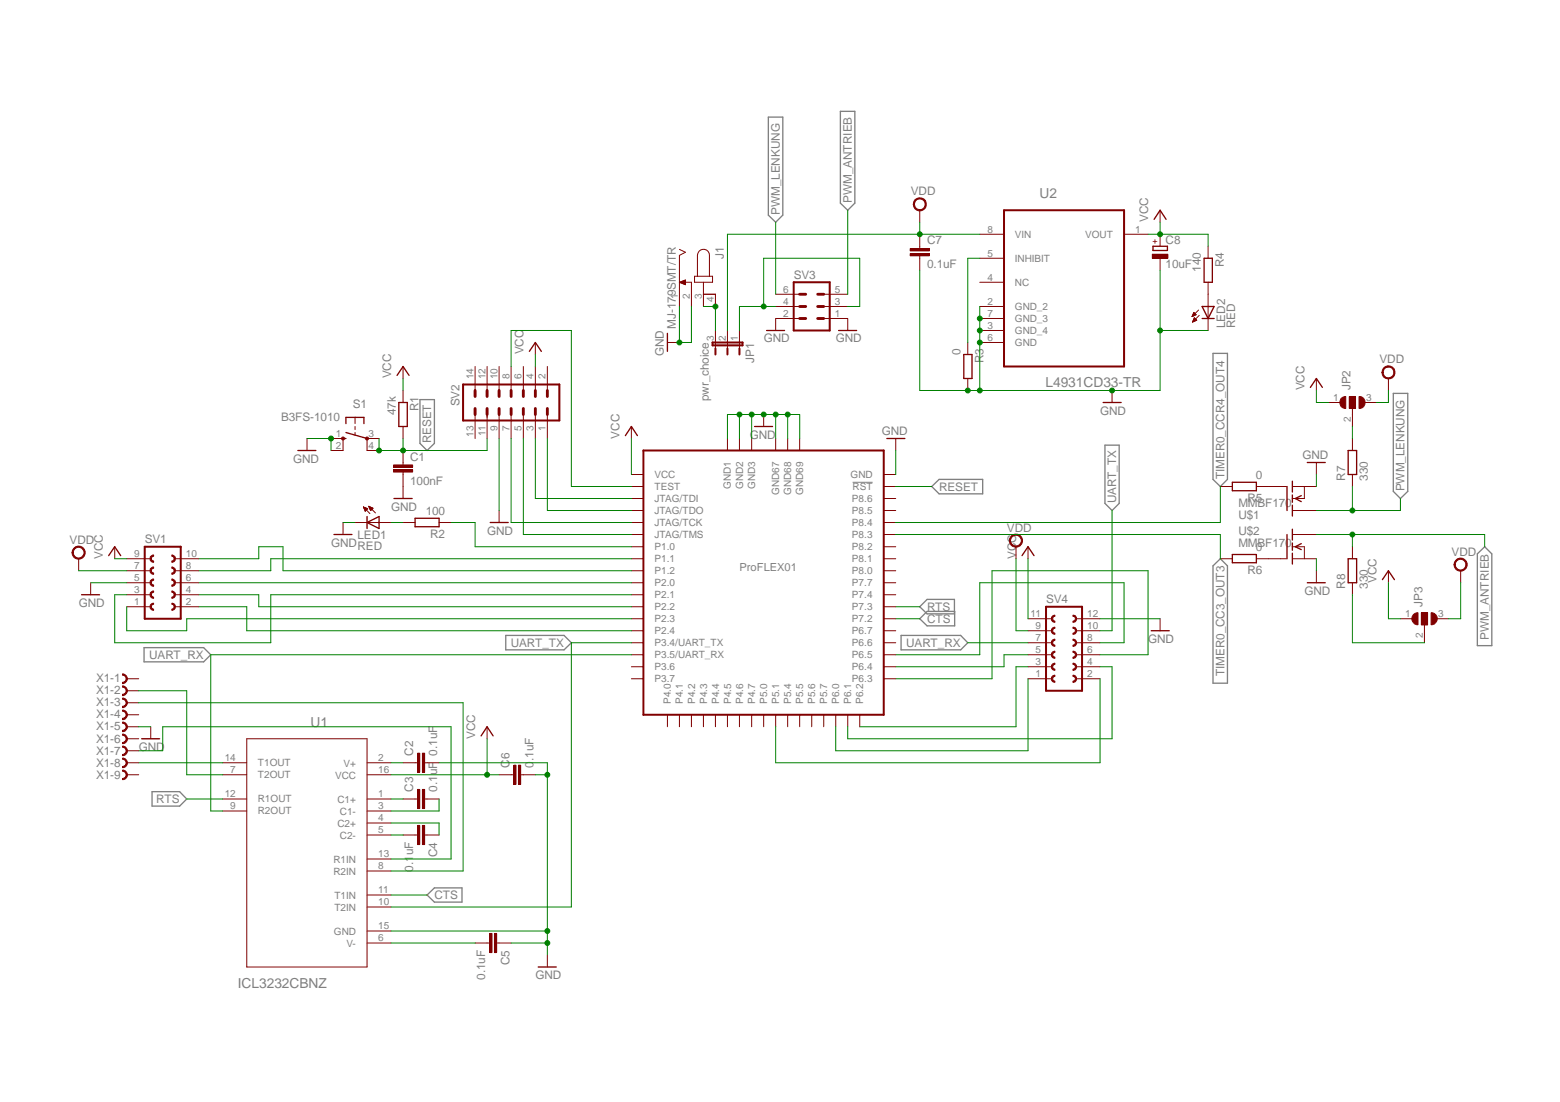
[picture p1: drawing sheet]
<svg xmlns="http://www.w3.org/2000/svg" width="297mm" height="210mm" viewBox="0 0 297 210" stroke-linecap="round" stroke-linejoin="round" font-family="sans-serif">
<defs><g id="words">
<g font-size="2.6" fill="#808080">
<text x="197.9" y="37.8">U2</text>
<text x="199.1" y="73.7">L4931CD33-TR</text>
<text x="59.1" y="138.4">U1</text>
<text x="45.3" y="188.2">ICL3232CBNZ</text>
</g>
<g font-size="2.2" fill="#808080">
<text x="148.5" y="41" transform="rotate(-90 148.5 41)">PWM_LENKUNG</text>
<text x="162.2" y="38.7" transform="rotate(-90 162.2 38.7)">PWM_ANTRIEB</text>
<text x="173.4" y="37.2">VDD</text>
<text x="176.5" y="46.6">C7</text>
<text x="218.6" y="42.3" transform="rotate(-90 218.6 42.3)">VCC</text>
<text x="222" y="46.5">C8</text>
<text x="137.8" y="49.3" transform="rotate(-90 137.8 49.3)">J1</text>
<text x="151.1" y="53.1">SV3</text>
<text x="176.5" y="51.1">0.1uF</text>
<text x="222" y="51.1">10uF</text>
<text x="228.7" y="51.7" transform="rotate(-90 228.7 51.7)">140</text>
<text x="233" y="50.9" transform="rotate(-90 233 50.9)">R4</text>
<text x="128.7" y="62.7" transform="rotate(-90 128.7 62.7)">MJ-179SMT/TR</text>
<text x="145.4" y="65.2">GND</text>
<text x="159.1" y="65.2">GND</text>
<text x="233.3" y="62.5" transform="rotate(-90 233.3 62.5)">LED2</text>
<text x="235.2" y="62.5" transform="rotate(-90 235.2 62.5)">RED</text>
<text x="99.6" y="67.5" transform="rotate(-90 99.6 67.5)">VCC</text>
<text x="126.4" y="67.9" transform="rotate(-90 126.4 67.9)">GND</text>
<text x="143.6" y="69.1" transform="rotate(-90 143.6 69.1)">JP1</text>
<text x="182.9" y="67.6" transform="rotate(-90 182.9 67.6)">0</text>
<text x="187.2" y="69.2" transform="rotate(-90 187.2 69.2)">R3</text>
<text x="262.7" y="69.2">VDD</text>
<text x="67.2" y="77.8">S1</text>
<text x="74.5" y="72.1" transform="rotate(-90 74.5 72.1)">VCC</text>
<text x="87.5" y="77.4" transform="rotate(-90 87.5 77.4)">SV2</text>
<text x="135" y="76.4" transform="rotate(-90 135 76.4)">pwr_choice</text>
<text x="248.4" y="74.4" transform="rotate(-90 248.4 74.4)">VCC</text>
<text x="257.2" y="74.4" transform="rotate(-90 257.2 74.4)">JP2</text>
<text x="53.5" y="80.1">B3FS-1010</text>
<text x="75.4" y="79.1" transform="rotate(-90 75.4 79.1)">47k</text>
<text x="79.7" y="78.4" transform="rotate(-90 79.7 78.4)">R1</text>
<text x="117.9" y="83.5" transform="rotate(-90 117.9 83.5)">VCC</text>
<text x="142.7" y="83.5">GND</text>
<text x="167.9" y="82.8">GND</text>
<text x="209.5" y="79">GND</text>
<text x="55.8" y="88.1">GND</text>
<text x="78.1" y="87.8">C1</text>
<text x="82.1" y="84.5" transform="rotate(-90 82.1 84.5)">RESET</text>
<text x="248" y="87.4">GND</text>
<text x="78.1" y="92.3">100nF</text>
<text x="178.8" y="93.5">RESET</text>
<text x="212.6" y="95.9" transform="rotate(-90 212.6 95.9)">UART_TX</text>
<text x="233.1" y="91.3" transform="rotate(-90 233.1 91.3)">TIMER0_CCR4_OUT4</text>
<text x="237.5" y="95.6">R5</text>
<text x="239.1" y="91.3">0</text>
<text x="256.2" y="91.5" transform="rotate(-90 256.2 91.5)">R7</text>
<text x="260.5" y="91.5" transform="rotate(-90 260.5 91.5)">330</text>
<text x="267.5" y="93.6" transform="rotate(-90 267.5 93.6)">PWM_LENKUNG</text>
<text x="74.5" y="97.2">GND</text>
<text x="81.1" y="98.2">100</text>
<text x="92.7" y="101.8">GND</text>
<text x="191.7" y="101.3">VDD</text>
<text x="235.8" y="96.6">MMBF170</text>
<text x="235.8" y="98.8">U$1</text>
<text x="235.8" y="101.8">U$2</text>
<text x="13.2" y="103.5">VDD</text>
<text x="19.6" y="106.4" transform="rotate(-90 19.6 106.4)">VCC</text>
<text x="27.6" y="103.4">SV1</text>
<text x="63" y="104.1">GNDRED</text>
<text x="68.1" y="102.7">LED1</text>
<text x="81.9" y="102.5">R2</text>
<text x="193.5" y="106.4" transform="rotate(-90 193.5 106.4)">VCC</text>
<text x="235.8" y="104.1">MMBF170</text>
<text x="239.1" y="105">0</text>
<text x="276.4" y="105.8">VDD</text>
<text x="237.5" y="109.3">R6</text>
<text x="248.4" y="113.3">GND</text>
<text x="256.2" y="112.1" transform="rotate(-90 256.2 112.1)">R8</text>
<text x="260.5" y="112.1" transform="rotate(-90 260.5 112.1)">330</text>
<text x="262.1" y="111" transform="rotate(-90 262.1 111)">VCC</text>
<text x="15" y="115.6">GND</text>
<text x="176.5" y="118.7">CTS</text>
<text x="176.5" y="116.4">RTS</text>
<text x="199.2" y="114.9">SV4</text>
<text x="270.9" y="115.6" transform="rotate(-90 270.9 115.6)">JP3</text>
<text x="28.4" y="125.5">UART_RX</text>
<text x="97.2" y="123.2">UART_TX</text>
<text x="172.5" y="123.2">UART_RX</text>
<text x="218.6" y="122.4">GND</text>
<text x="283.5" y="121.9" transform="rotate(-90 283.5 121.9)">PWM_ANTRIEB</text>
<text x="18.3" y="130">X1-1</text>
<text x="233.2" y="128.8" transform="rotate(-90 233.2 128.8)">TIMER0_CC3_OUT3</text>
<text x="18.3" y="132.2">X1-2</text>
<text x="18.3" y="134.5">X1-3</text>
<text x="18.3" y="136.8">X1-4</text>
<text x="18.3" y="139.1">X1-5</text>
<text x="18.3" y="141.4">X1-6</text>
<text x="18.3" y="143.7">X1-7</text>
<text x="26.4" y="143">GND</text>
<text x="78.7" y="143.9" transform="rotate(-90 78.7 143.9)">C2</text>
<text x="83.3" y="143.9" transform="rotate(-90 83.3 143.9)">0.1uF</text>
<text x="90.5" y="140.7" transform="rotate(-90 90.5 140.7)">VCC</text>
<text x="18.3" y="146">X1-8</text>
<text x="18.3" y="148.3">X1-9</text>
<text x="97" y="146.2" transform="rotate(-90 97 146.2)">C6</text>
<text x="101.6" y="146.2" transform="rotate(-90 101.6 146.2)">0.1uF</text>
<text x="29.8" y="153">RTS</text>
<text x="78.7" y="150.8" transform="rotate(-90 78.7 150.8)">C3</text>
<text x="83.3" y="150.8" transform="rotate(-90 83.3 150.8)">0.1uF</text>
<text x="78.7" y="166" transform="rotate(-90 78.7 166)">0.1uF</text>
<text x="83.3" y="163.2" transform="rotate(-90 83.3 163.2)">C4</text>
<text x="82.7" y="171.3">CTS</text>
<text x="97" y="183.9" transform="rotate(-90 97 183.9)">C5</text>
<text x="92.4" y="186.6" transform="rotate(-90 92.4 186.6)">0.1uF</text>
<text x="101.9" y="186.5">GND</text>
</g>
<text font-size="2.1" fill="#808080" x="140.8" y="108.7">ProFLEX01</text>
<g font-size="1.9" fill="#808080">
<text x="188" y="44.3">8</text>
<text x="193.2" y="45.3">VIN</text>
<text x="206.6" y="45.3">VOUT</text>
<text x="216.2" y="44.3">1</text>
<text x="188" y="48.9">5</text>
<text x="188" y="53.5">4</text>
<text x="193.2" y="49.9">INHIBIT</text>
<text x="129.1" y="56.9" transform="rotate(-90 129.1 56.9)">1</text>
<text x="131.4" y="56.9" transform="rotate(-90 131.4 56.9)">2</text>
<text x="133.6" y="56.9" transform="rotate(-90 133.6 56.9)">3</text>
<text x="135.9" y="57.4" transform="rotate(-90 135.9 57.4)">4</text>
<text x="149.1" y="58">4</text>
<text x="149.1" y="55.8">6</text>
<text x="159" y="58">3</text>
<text x="159" y="55.8">5</text>
<text x="188" y="58">2</text>
<text x="193.2" y="54.5">NC</text>
<text x="193.2" y="59.1">GND_2</text>
<text x="135.9" y="64.9" transform="rotate(-90 135.9 64.9)">3</text>
<text x="138.2" y="64.9" transform="rotate(-90 138.2 64.9)">2</text>
<text x="140.5" y="64.9" transform="rotate(-90 140.5 64.9)">1</text>
<text x="149.1" y="60.3">2</text>
<text x="159" y="60.3">1</text>
<text x="188" y="60.3">7</text>
<text x="188" y="62.6">3</text>
<text x="188" y="64.9">6</text>
<text x="193.2" y="61.3">GND_3</text>
<text x="193.2" y="63.6">GND_4</text>
<text x="193.2" y="65.9">GND</text>
<text x="90.2" y="72.3" transform="rotate(-90 90.2 72.3)">14</text>
<text x="92.5" y="72.3" transform="rotate(-90 92.5 72.3)">12</text>
<text x="94.7" y="72.3" transform="rotate(-90 94.7 72.3)">10</text>
<text x="97" y="72.3" transform="rotate(-90 97 72.3)">8</text>
<text x="99.3" y="72.3" transform="rotate(-90 99.3 72.3)">6</text>
<text x="101.6" y="72.3" transform="rotate(-90 101.6 72.3)">4</text>
<text x="103.9" y="72.3" transform="rotate(-90 103.9 72.3)">2</text>
<text x="253.9" y="76.3">1</text>
<text x="260.1" y="76.3">3</text>
<text x="63.9" y="83.2">1</text>
<text x="70.2" y="83.2">3</text>
<text x="90.2" y="83.2" transform="rotate(-90 90.2 83.2)">13</text>
<text x="92.5" y="83.1" transform="rotate(-90 92.5 83.1)">11</text>
<text x="94.7" y="82.1" transform="rotate(-90 94.7 82.1)">9</text>
<text x="97" y="82.1" transform="rotate(-90 97 82.1)">7</text>
<text x="99.3" y="82.1" transform="rotate(-90 99.3 82.1)">5</text>
<text x="101.6" y="82.1" transform="rotate(-90 101.6 82.1)">3</text>
<text x="103.9" y="82.1" transform="rotate(-90 103.9 82.1)">1</text>
<text x="257.2" y="80.3" transform="rotate(-90 257.2 80.3)">2</text>
<text x="63.9" y="85.5">2</text>
<text x="70.2" y="85.5">4</text>
<text x="124.6" y="91.1">VCC</text>
<text x="124.6" y="95.7">JTAG/TDI</text>
<text x="124.6" y="93.4">TEST</text>
<text x="139.2" y="93.2" transform="rotate(-90 139.2 93.2)">GND1</text>
<text x="141.5" y="93.2" transform="rotate(-90 141.5 93.2)">GND2</text>
<text x="143.8" y="93.2" transform="rotate(-90 143.8 93.2)">GND3</text>
<text x="148.3" y="94.2" transform="rotate(-90 148.3 94.2)">GND67</text>
<text x="150.6" y="94.2" transform="rotate(-90 150.6 94.2)">GND68</text>
<text x="152.9" y="94.2" transform="rotate(-90 152.9 94.2)">GND69</text>
<text x="162" y="91.1">GND</text>
<text x="162.2" y="95.6">P8.6</text>
<text x="162.3" y="93.3">RST</text>
<text x="124.6" y="100.2">JTAG/TCK</text>
<text x="124.6" y="98">JTAG/TDO</text>
<text x="162.2" y="100.2">P8.4</text>
<text x="162.2" y="97.9">P8.5</text>
<text x="25.5" y="106.1">9</text>
<text x="35.4" y="106.1">10</text>
<text x="124.6" y="102.5">JTAG/TMS</text>
<text x="124.6" y="104.8">P1.0</text>
<text x="124.6" y="107.1">P1.1</text>
<text x="162.2" y="107.1">P8.1</text>
<text x="162.2" y="104.8">P8.2</text>
<text x="162.2" y="102.5">P8.3</text>
<text x="25.5" y="112.9">3</text>
<text x="25.5" y="110.7">5</text>
<text x="25.5" y="108.4">7</text>
<text x="35.4" y="112.9">4</text>
<text x="35.4" y="110.7">6</text>
<text x="35.4" y="108.4">8</text>
<text x="124.6" y="111.7">P2.0</text>
<text x="124.6" y="114">P2.1</text>
<text x="124.6" y="109.4">P1.2</text>
<text x="162.2" y="114">P7.4</text>
<text x="162.2" y="111.6">P7.7</text>
<text x="162.2" y="109.3">P8.0</text>
<text x="25.5" y="115.2">1</text>
<text x="35.4" y="115.2">2</text>
<text x="124.6" y="116.2">P2.2</text>
<text x="124.6" y="118.5">P2.3</text>
<text x="162.2" y="118.5">P7.2</text>
<text x="162.2" y="116.2">P7.3</text>
<text x="196.2" y="117.5">11</text>
<text x="197.1" y="119.8">9</text>
<text x="207" y="119.8">10</text>
<text x="207" y="117.5">12</text>
<text x="267.6" y="117.5">1</text>
<text x="273.9" y="117.5">3</text>
<text x="124.6" y="120.8">P2.4</text>
<text x="124.6" y="123.1">P3.4/UART_TX</text>
<text x="124.6" y="125.4">P3.5/UART_RX</text>
<text x="162.2" y="125.4">P6.5</text>
<text x="162.2" y="123.1">P6.6</text>
<text x="162.2" y="120.8">P6.7</text>
<text x="197.1" y="124.4">5</text>
<text x="197.1" y="122.1">7</text>
<text x="207" y="124.4">6</text>
<text x="207" y="122.1">8</text>
<text x="270.9" y="121.5" transform="rotate(-90 270.9 121.5)">2</text>
<text x="124.6" y="127.7">P3.6</text>
<text x="124.6" y="130">P3.7</text>
<text x="162.2" y="130">P6.3</text>
<text x="162.2" y="127.7">P6.4</text>
<text x="197.1" y="129">1</text>
<text x="197.1" y="126.7">3</text>
<text x="207" y="129">2</text>
<text x="207" y="126.7">4</text>
<text x="127.8" y="134.1" transform="rotate(-90 127.8 134.1)">P4.0</text>
<text x="130" y="134.1" transform="rotate(-90 130 134.1)">P4.1</text>
<text x="132.4" y="134.1" transform="rotate(-90 132.4 134.1)">P4.2</text>
<text x="134.7" y="134.1" transform="rotate(-90 134.7 134.1)">P4.3</text>
<text x="136.9" y="134.1" transform="rotate(-90 136.9 134.1)">P4.4</text>
<text x="139.2" y="134.1" transform="rotate(-90 139.2 134.1)">P4.5</text>
<text x="141.5" y="134.1" transform="rotate(-90 141.5 134.1)">P4.6</text>
<text x="143.8" y="134.1" transform="rotate(-90 143.8 134.1)">P4.7</text>
<text x="146.1" y="134.1" transform="rotate(-90 146.1 134.1)">P5.0</text>
<text x="148.4" y="134.1" transform="rotate(-90 148.4 134.1)">P5.1</text>
<text x="150.7" y="134.1" transform="rotate(-90 150.7 134.1)">P5.4</text>
<text x="152.9" y="134.1" transform="rotate(-90 152.9 134.1)">P5.5</text>
<text x="155.2" y="134.1" transform="rotate(-90 155.2 134.1)">P5.6</text>
<text x="157.5" y="134.1" transform="rotate(-90 157.5 134.1)">P5.7</text>
<text x="159.8" y="134.1" transform="rotate(-90 159.8 134.1)">P6.0</text>
<text x="162.1" y="134.1" transform="rotate(-90 162.1 134.1)">P6.1</text>
<text x="164.4" y="134.1" transform="rotate(-90 164.4 134.1)">P6.2</text>
<text x="42.8" y="145">14</text>
<text x="43.9" y="147.3">7</text>
<text x="49.1" y="146">T1OUT</text>
<text x="49.1" y="148.3">T2OUT</text>
<text x="63.8" y="148.3">VCC</text>
<text x="65.4" y="146">V+</text>
<text x="72" y="145">2</text>
<text x="72" y="147.3">16</text>
<text x="42.8" y="151.8">12</text>
<text x="43.9" y="154.1">9</text>
<text x="49.1" y="152.8">R1OUT</text>
<text x="49.1" y="155.1">R2OUT</text>
<text x="64.3" y="152.9">C1+</text>
<text x="64.7" y="155.2">C1-</text>
<text x="72" y="151.8">1</text>
<text x="72" y="154.1">3</text>
<text x="64.3" y="157.4">C2+</text>
<text x="64.7" y="159.7">C2-</text>
<text x="72" y="156.4">4</text>
<text x="72" y="158.7">5</text>
<text x="63.5" y="164.3">R1IN</text>
<text x="63.5" y="166.6">R2IN</text>
<text x="72" y="163.3">13</text>
<text x="72" y="165.6">8</text>
<text x="63.7" y="171.2">T1IN</text>
<text x="63.7" y="173.4">T2IN</text>
<text x="72" y="170.1">11</text>
<text x="72" y="172.4">10</text>
<text x="63.6" y="178">GND</text>
<text x="72" y="177">15</text>
<text x="72" y="179.3">6</text>
<text x="66" y="180.3">V-</text>
</g>
<text font-size="1.6" fill="#800000" x="220.4" y="46.6" transform="rotate(-90 220.4 46.6)">+</text>
</g></defs>
<path d="M162.3 91.9h3.9" fill="none" stroke="#808080" stroke-width=".19"/>
<g fill="none" stroke="#808080" stroke-width=".25">
<path d="M146.3 22.3h2.8v18.7l-1.4 1.3-1.4-1.3zM160 21.2h2.8v17.5l-1.4 1.3-1.4-1.3zM80 76.1h2.7v8.4l-1.4 1.3-1.3-1.3zM231 67.3h2.7v24l-1.3 1.4-1.4-1.4zM265.3 74.9h2.8v18.7l-1.4 1.4-1.4-1.4zM177.4 92.7l1.4-1.4h8.3v2.8h-8.3zM210.4 84.8h2.7v11.1l-1.4 1.3-1.3-1.3zM175.1 117.9l1.4-1.4h5.3v2.7h-5.3zM175.1 115.6l1.4-1.4h5.2v2.7h-5.2zM231 107.8l1.4-1.4 1.3 1.4v22.3h-2.7zM281.3 105.5l1.4-1.4 1.4 1.4v17.5h-2.8zM27.4 123.4h11.4l1.3 1.3-1.3 1.4h-11.4z"/>
<path d="M96.3 121h11.1l1.4 1.4-1.4 1.4h-11.1zM171.6 121h11.3l1.4 1.4-1.4 1.4h-11.3zM29 150.8h5.2l1.4 1.4-1.4 1.3h-5.2zM81.3 170.5l1.4-1.4h5.3v2.7h-5.3z"/>
</g>
<path d="M63.6 101.8h3.4" fill="none" stroke="#800000" stroke-width=".25"/>
<path d="M65.3 99.5v2.3" fill="none" stroke="#800000" stroke-width=".19"/>
<path d="M174.2 38.1a1.25 1.25 0 0 1 2 .1 1.25 1.25 0 0 1-.7 1.9 1.25 1.25 0 0 1-1.6-1.2h.2a1.02 1.02 0 0 1 1.4-1 1.02 1.02 0 0 1 .4 1.7 1.02 1.02 0 0 1-1.7-.3l-.1-.4h-.2z" fill-rule="evenodd" fill="#800000"/>
<g fill="none" stroke="#800000" stroke-width=".19">
<path d="M174.2 38.1a1.25 1.25 0 0 1 2 .1 1.25 1.25 0 0 1-.7 1.9 1.25 1.25 0 0 1-1.6-1.2h.2a1.02 1.02 0 0 1 1.4-1 1.02 1.02 0 0 1 .4 1.7 1.02 1.02 0 0 1-1.7-.3l-.1-.4h-.2zM175.1 40v2.3M227.1 60h.6M227.1 59.9h.6M227.2 59.9h.5M227.2 59.8h.4M227.2 59.7h.3M227.2 59.6h.3M227.3 59.6h.1M227.7 59.9l-.4-.4-.3 .8M227.7 59.9l-.7 .4M228.2 59.1l-1.2 1.2"/>
<path d="M230 46.9v2.3M230 53.8v9.1M227 60.3h.1M227 60.2h.2M227 60.2h.3M227.1 60.1h.4M227.1 61.3h.1M227.2 61.2h.2M227.2 61.1h.4M227.2 61h.6M227.3 60.9h.5M227.3 60.8h.4"/>
<path d="M227.3 60.7h.3M227.4 60.7h.2M227.4 60.5l.5 .5-.8 .3zM227.4 60.6h.1M228.3 60.1l-1.2 1.2M120.2 90.4h2.3M120.2 95h2.3M120.2 99.5h2.3M120.2 97.2h2.3M120.2 92.7h2.3M138.5 83.5v2.3M140.8 83.5v2.3"/>
<path d="M143.1 83.5v2.3M147.7 83.5v2.3M150 83.5v2.3M152.3 83.5v2.3M168.3 90.4h2.3M168.3 95h2.3M168.3 99.5h2.3M168.3 97.2h2.3M168.3 92.7h2.3M120.2 101.8h2.3M120.2 104.1h2.3M120.2 106.4h2.3"/>
<path d="M120.2 111h2.3M120.2 113.3h2.3M120.2 115.6h2.3M120.2 117.9h2.3M120.2 108.7h2.3M168.3 101.8h2.3M168.3 104.1h2.3M168.3 106.4h2.3M168.3 111h2.3M168.3 113.3h2.3M168.3 115.6h2.3M168.3 117.9h2.3"/>
<path d="M168.3 108.7h2.3M120.2 120.1h2.3M120.2 122.4h2.3M120.2 124.7h2.3M120.2 127h2.3M120.2 129.3h2.3M127.1 136.1v2.3M129.4 136.1v2.3M131.7 136.1v2.3M133.9 136.1v2.3M136.2 136.1v2.3M138.5 136.1v2.3"/>
<path d="M140.8 136.1v2.3M143.1 136.1v2.3M145.4 136.1v2.3M147.7 136.1v2.3M150 136.1v2.3M152.3 136.1v2.3M154.6 136.1v2.3M156.8 136.1v2.3M159.1 136.1v2.3M161.4 136.1v2.3M163.7 136.1v2.3M168.3 120.1h2.3"/>
<path d="M168.3 122.4h2.3M168.3 124.7h2.3M168.3 127h2.3M168.3 129.3h2.3"/>
</g>
<path d="M122.5 85.8h45.8v50.3h-45.8z" fill="none" stroke="#800000" stroke-width=".38"/>
<path d="M219.5 46.9h2.8v.8h-2.8zM228.9 58.4h2.3l-1.2 2.3zM229.3 49.2h1.5v4.6h-1.5zM228.9 60.7h2.3" fill="none" stroke="#800000" stroke-width=".25"/>
<path d="M219.4 48.4h3v.8h-3z" fill-rule="evenodd" fill="#800000"/>
<g fill="none" stroke="#800000" stroke-width=".19">
<path d="M173.3 48.3h3.6v.4h-3.6zM173.3 47.4h3.6v.4h-3.6zM175.1 44.6v2.8M175.1 48.8v2.7M219.4 48.4h3v.8h-3zM220.9 44.6v2.3M220.9 49.2v2.3M67.6 79.5v1.2M145.4 79v2.2M65.3 83.5v2.3M67.6 81.2v.6M67.6 82.4v.6"/>
<path d="M69.9 83.5v2.3M170.6 83.5v2.3"/>
</g>
<path d="M173.3 48.5h3.6M173.3 47.6h3.6" fill="none" stroke="#800000" stroke-width=".42"/>
<path d="M65.3 83.5h.6M65.9 80.7v-1.2h3.4v1.2M65.9 82.4l4 1.1M143.7 81.2h3.4M168.9 83.5h3.4" fill="none" stroke="#800000" stroke-width=".25"/>
<circle cx="69.9" cy="83.5" r=".3" fill="#800000"/>
<circle cx="69.9" cy="83.5" r=".3" fill="none" stroke="#800000" stroke-width=".19"/>
<circle cx="65.3" cy="83.5" r=".3" fill="#800000"/>
<g fill="none" stroke="#800000" stroke-width=".19">
<path d="M129.4 53.8h2.3v4.6M129.4 47.5l1.1 .5-1.1 .6v9.8M129.5 53.8h1M129.6 53.9h.9M129.7 53.6h.8M129.8 53.9h.7M129.9 53.6h.6M130 54h.5M130 53.5h.5M130.2 54.1h.3M130.3 53.4h.2M130.3 54.2h.2"/>
<path d="M130.4 53.4h.1M130.5 53.3l-1.1 .5M130.5 53.3v.9l-1.1-.4M132.2 52.6h3.5v1.2h-3.5zM132.8 52.6v-4a1.14 1.14 0 0 1 1.1-1.1 1.14 1.14 0 0 1 1.2 1.1v4M133.9 53.8v4.6M136.2 56v2.4M220.9 40v2.3M127.1 65.2h2.3M136.2 62.9v3.5M138.5 62.9v3.5M140.8 62.9v3.5"/>
<path d="M147.7 60.7v2.2M161.4 60.7v2.2M211.7 74.4v2.3M250.7 72.1v2.3M58.5 83.5v2.3M63 83.5h2.3M63 85.8h2.3M67.6 99.5h6.9M69.2 96.6l1.2 1.2M69.2 96.6h.1M69.2 96.6l.8 .3-.4 .5zM69.3 96.7h.3"/>
<path d="M69.3 96.7h.1M69.3 96.8h.5M69.3 96.9h.7M69.4 97h.4M69.4 97h.5M69.4 97.1h.4M69.5 97.2h.2M69.5 97.3h.1M69.9 83.5h2.3M69.9 85.8h2.3M70.2 96.4l1.3 1.3M70.2 96.4l.8 .4-.4 .4z"/>
<path d="M70.3 96.6h.3M70.3 96.5h.1M70.3 96.7h.4M70.4 96.7h.5M70.4 96.9h.5M70.4 96.8h.6M70.4 97h.5M70.5 97h.3M70.5 97.2h.2M70.5 97.1h.2M76.7 99.5h2.3M83.6 99.5h2.3"/>
<path d="M120.2 81.2v2.3M250.7 88.1v2.3M257.5 83.5v2.3M257.5 90.4v2.3M250.7 108.7v2.3M257.5 104.1v2.3M257.5 111v2.3M28.7 138.4v2.3M92.7 138.4v2.3M76.7 152.2h2.8M76.7 159h2.8M76.7 145.3h2.8"/>
<path d="M79.5 150.4h.4v3.6h-.4zM79.5 157.2h.4v3.7h-.4zM79.5 143.5h.4v3.6h-.4zM80.4 150.4h.5v3.6h-.5zM80.4 157.2h.5v3.7h-.5zM80.4 143.5h.5v3.6h-.5zM80.9 152.2h2.7M80.9 159h2.7M80.9 145.3h2.7M95 147.6h2.8M97.8 145.8h.5v3.6h-.5zM98.7 145.8h.4v3.6h-.4z"/>
<path d="M99.2 147.6h2.7M90.5 179.6h2.7M93.3 177.8h.4v3.6h-.4zM94.1 177.8h.5v3.6h-.5zM94.6 179.6h2.7M104.2 181.9v2.3"/>
<circle cx="65.3" cy="83.5" r=".3"/>
</g>
<g fill="none" stroke="#800000" stroke-width=".25">
<path d="M133.9 56h2.3M219.7 41.8l1.2-1.8 1.1 1.8M127.1 63.5v3.4M146 62.9h3.4M159.7 62.9h3.4M210.1 76.7h3.4M249.5 73.8l1.2-1.7 1.1 1.7M56.7 85.8h3.5M69.9 99.5l2.3-1.1v2.3zM69.9 98.4v2.3M79 98.7h4.6v1.6h-4.6zM119.1 83l1.1-1.8 1.2 1.8"/>
<path d="M248.9 88.1h3.4M256.7 85.8h1.6v4.6h-1.6zM248.9 111h3.4M256.7 106.4h1.6v4.6h-1.6zM27 140.7h3.4M91.6 140.2l1.1-1.8 1.2 1.8M102.5 184.2h3.4"/>
</g>
<path d="M79.7 143.5v3.6M79.7 150.4v3.6M79.7 157.2v3.7M80.6 143.5v3.6M80.6 150.4v3.6M80.6 157.2v3.7M98 145.8v3.6M98.9 145.8v3.6M93.5 177.8v3.6M94.4 177.8v3.6" fill="none" stroke="#800000" stroke-width=".42"/>
<path d="M135.7 65.2h5.7v.6h-5.7zM136.2 66.4v1.1M138.5 66.4v1.1M140.8 66.4v1.1" fill="none" stroke="#800000" stroke-width=".38"/>
<path d="M23.3 128.4a.93 .93 0 0 1 1 .9 .93 .93 0 0 1-1 .9v-.2a.68 .68 0 0 0 .7-.7 .68 .68 0 0 0-.7-.7z" fill-rule="evenodd" fill="#800000"/>
<path d="M23.3 128.4a.93 .93 0 0 1 1 .9 .93 .93 0 0 1-1 .9v-.2a.68 .68 0 0 0 .7-.7 .68 .68 0 0 0-.7-.7zM24.1 129.3h2.3" fill="none" stroke="#800000" stroke-width=".19"/>
<path d="M23.3 130.6a.93 .93 0 0 1 1 1 .93 .93 0 0 1-1 .9v-.3a.68 .68 0 0 0 .7-.6 .68 .68 0 0 0-.7-.7z" fill-rule="evenodd" fill="#800000"/>
<path d="M23.3 130.6a.93 .93 0 0 1 1 1 .93 .93 0 0 1-1 .9v-.3a.68 .68 0 0 0 .7-.6 .68 .68 0 0 0-.7-.7zM24.1 131.6h2.3" fill="none" stroke="#800000" stroke-width=".19"/>
<path d="M23.3 133a.91 .91 0 0 1 1 .9 .91 .91 0 0 1-1 .9v-.3a.68 .68 0 0 0 .7-.6 .68 .68 0 0 0-.7-.7z" fill-rule="evenodd" fill="#800000"/>
<path d="M23.3 133a.91 .91 0 0 1 1 .9 .91 .91 0 0 1-1 .9v-.3a.68 .68 0 0 0 .7-.6 .68 .68 0 0 0-.7-.7zM24.1 133.9h2.3" fill="none" stroke="#800000" stroke-width=".19"/>
<path d="M23.3 135.3a.91 .91 0 0 1 1 .9 .91 .91 0 0 1-1 .9v-.3a.68 .68 0 0 0 .7-.7 .68 .68 0 0 0-.7-.6z" fill-rule="evenodd" fill="#800000"/>
<path d="M23.3 135.3a.91 .91 0 0 1 1 .9 .91 .91 0 0 1-1 .9v-.3a.68 .68 0 0 0 .7-.7 .68 .68 0 0 0-.7-.6zM24.1 136.1h2.3" fill="none" stroke="#800000" stroke-width=".19"/>
<path d="M23.3 137.5a.91 .91 0 0 1 1 1 .91 .91 0 0 1-1 .9v-.3a.68 .68 0 0 0 .7-.7 .68 .68 0 0 0-.7-.6z" fill-rule="evenodd" fill="#800000"/>
<path d="M23.3 137.5a.91 .91 0 0 1 1 1 .91 .91 0 0 1-1 .9v-.3a.68 .68 0 0 0 .7-.7 .68 .68 0 0 0-.7-.6zM24.1 138.4h2.3" fill="none" stroke="#800000" stroke-width=".19"/>
<path d="M23.3 139.8a.91 .91 0 0 1 1 .9 .91 .91 0 0 1-1 .9v-.2a.7 .7 0 0 0 .7-.7 .7 .7 0 0 0-.7-.7z" fill-rule="evenodd" fill="#800000"/>
<path d="M23.3 139.8a.91 .91 0 0 1 1 .9 .91 .91 0 0 1-1 .9v-.2a.7 .7 0 0 0 .7-.7 .7 .7 0 0 0-.7-.7zM24.1 140.7h2.3" fill="none" stroke="#800000" stroke-width=".19"/>
<path d="M23.3 142.1a.91 .91 0 0 1 1 .9 .91 .91 0 0 1-1 .9v-.2a.7 .7 0 0 0 .7-.7 .7 .7 0 0 0-.7-.7z" fill-rule="evenodd" fill="#800000"/>
<path d="M23.3 142.1a.91 .91 0 0 1 1 .9 .91 .91 0 0 1-1 .9v-.2a.7 .7 0 0 0 .7-.7 .7 .7 0 0 0-.7-.7zM24.1 143h2.3" fill="none" stroke="#800000" stroke-width=".19"/>
<path d="M23.3 144.4a.91 .91 0 0 1 1 .9 .91 .91 0 0 1-1 .9v-.2a.7 .7 0 0 0 .7-.7 .7 .7 0 0 0-.7-.7z" fill-rule="evenodd" fill="#800000"/>
<path d="M23.3 144.4a.91 .91 0 0 1 1 .9 .91 .91 0 0 1-1 .9v-.2a.7 .7 0 0 0 .7-.7 .7 .7 0 0 0-.7-.7zM24.1 145.3h2.3" fill="none" stroke="#800000" stroke-width=".19"/>
<path d="M23.3 146.7a.91 .91 0 0 1 1 .9 .91 .91 0 0 1-1 .9v-.2a.7 .7 0 0 0 .7-.7 .7 .7 0 0 0-.7-.7z" fill-rule="evenodd" fill="#800000"/>
<path d="M23.3 146.7a.91 .91 0 0 1 1 .9 .91 .91 0 0 1-1 .9v-.2a.7 .7 0 0 0 .7-.7 .7 .7 0 0 0-.7-.7zM24.1 147.6h2.3" fill="none" stroke="#800000" stroke-width=".19"/>
<path d="M192.5 102.1a1.26 1.26 0 0 1 2 .2 1.26 1.26 0 0 1-.7 1.9 1.26 1.26 0 0 1-1.6-1.2h.2a1.04 1.04 0 0 1 1.4-1 1.04 1.04 0 0 1 .4 1.6 1.04 1.04 0 0 1-1.7-.3l-.1-.3h-.2z" fill-rule="evenodd" fill="#800000"/>
<path d="M17.3 111v2.3M21.8 104.1v2.3M192.5 102.1a1.26 1.26 0 0 1 2 .2 1.26 1.26 0 0 1-.7 1.9 1.26 1.26 0 0 1-1.6-1.2h.2a1.04 1.04 0 0 1 1.4-1 1.04 1.04 0 0 1 .4 1.6 1.04 1.04 0 0 1-1.7-.3l-.1-.3h-.2zM193.5 104.1v2.3M195.7 104.1v2.3M220.9 117.9v2.2" fill="none" stroke="#800000" stroke-width=".19"/>
<path d="M15.5 113.3h3.5M20.7 105.8l1.1-1.7 1.2 1.7M194.6 105.8l1.1-1.7 1.2 1.7M219.2 120.1h3.4" fill="none" stroke="#800000" stroke-width=".25"/>
<path d="M14.1 104.4a1.26 1.26 0 0 1 1.9 .2 1.26 1.26 0 0 1-.7 1.9 1.26 1.26 0 0 1-1.6-1.2h.2a1.04 1.04 0 0 1 1.4-1.1 1.04 1.04 0 0 1 .4 1.7 1.04 1.04 0 0 1-1.7-.3l-.1-.3h-.2z" fill-rule="evenodd" fill="#800000"/>
<g fill="none" stroke="#800000" stroke-width=".19">
<path d="M76.7 69.8v2.3M76.7 74.4v2.3M90.5 69.8v4.6M90.5 79v4.5M92.7 69.8v4.6M92.7 79v4.5M95 69.8v4.6M95 79v4.5M97.3 69.8v4.6M97.3 79v4.5M99.6 69.8v4.6M99.6 79v4.5"/>
<path d="M101.9 65.2v2.3M101.9 69.8v4.6M101.9 79v4.5M104.2 69.8v4.6M104.2 79v4.5M74.9 89.5h3.7v.4h-3.7zM74.9 88.6h3.7v.4h-3.7zM76.7 81.2v2.3M76.7 85.8v2.8M76.7 89.9v5.1M95 97.2v2.3M14.1 104.4a1.26 1.26 0 0 1 1.9 .2 1.26 1.26 0 0 1-.7 1.9 1.26 1.26 0 0 1-1.6-1.2h.2a1.04 1.04 0 0 1 1.4-1.1 1.04 1.04 0 0 1 .4 1.7 1.04 1.04 0 0 1-1.7-.3l-.1-.3h-.2z"/>
<path d="M15 106.4v2.3"/>
</g>
<path d="M88.2 73.2h18.3v6.9h-18.3z" fill="none" stroke="#800000" stroke-width=".38"/>
<g fill="none" stroke="#800000" stroke-width=".55">
<path d="M90.5 74.4v1.1M90.5 77.8v1.2M92.7 74.4v1.1M92.7 77.8v1.2M95 74.4v1.1M95 77.8v1.2M97.3 74.4v1.1M97.3 77.8v1.2M99.6 74.4v1.1M99.6 77.8v1.2M101.9 74.4v1.1M101.9 77.8v1.2"/>
<path d="M104.2 74.4v1.1M104.2 77.8v1.2"/>
</g>
<path d="M75.6 71.5l1.1-1.7 1.2 1.7M75.9 76.7h1.7v4.5h-1.7zM100.8 66.9l1.1-1.7 1.2 1.7M75 95h3.5M93.3 99.5h3.5" fill="none" stroke="#800000" stroke-width=".25"/>
<path d="M74.9 89.7h3.7M74.9 88.8h3.7" fill="none" stroke="#800000" stroke-width=".42"/>
<path d="M258.8 75.5a1.14 1.14 0 0 1 1.1 1.2 1.14 1.14 0 0 1-1.1 1.1z" fill-rule="evenodd" fill="#800000"/>
<path d="M258.8 75.5a1.14 1.14 0 0 1 1.1 1.2 1.14 1.14 0 0 1-1.1 1.1z" fill="none" stroke="#800000" stroke-width=".19"/>
<path d="M255.4 75.9l.3-.3 .5-.1v2.3a1.14 1.14 0 0 1-1-.7 1.14 1.14 0 0 1 .2-1.2z" fill-rule="evenodd" fill="#800000"/>
<path d="M255.4 75.9l.3-.3 .5-.1v2.3a1.14 1.14 0 0 1-1-.7 1.14 1.14 0 0 1 .2-1.2zM257 75.5h1.1v2.3h-1.1zM257.5 77.8v1.2" fill="none" stroke="#800000" stroke-width=".19"/>
<path d="M256.9 75.5h1.2v2.3h-1.2z" fill-rule="evenodd" fill="#800000"/>
<path d="M252.9 76.7h2.3M256.9 75.5h1.2v2.3h-1.2zM257.5 79v2.2M259.8 76.7h2.3" fill="none" stroke="#800000" stroke-width=".19"/>
<path d="M263.4 70.1a1.24 1.24 0 0 1 2 .1 1.24 1.24 0 0 1-.6 1.9 1.24 1.24 0 0 1-1.7-1.1h.3a1.02 1.02 0 0 1 1.3-1 1.02 1.02 0 0 1 .4 1.6 1.02 1.02 0 0 1-1.7-.3v-.3h-.3z" fill-rule="evenodd" fill="#800000"/>
<path d="M263.4 70.1a1.24 1.24 0 0 1 2 .1 1.24 1.24 0 0 1-.6 1.9 1.24 1.24 0 0 1-1.7-1.1h.3a1.02 1.02 0 0 1 1.3-1 1.02 1.02 0 0 1 .4 1.6 1.02 1.02 0 0 1-1.7-.3v-.3h-.3zM264.4 72.1v2.3M264.4 108.7v2.3" fill="none" stroke="#800000" stroke-width=".19"/>
<path d="M263.2 110.4l1.2-1.7 1.1 1.7" fill="none" stroke="#800000" stroke-width=".25"/>
<path d="M272.5 116.7a1.14 1.14 0 0 1 1.2 1.2 1.14 1.14 0 0 1-1.2 1.1z" fill-rule="evenodd" fill="#800000"/>
<path d="M272.5 116.7a1.14 1.14 0 0 1 1.2 1.2 1.14 1.14 0 0 1-1.2 1.1z" fill="none" stroke="#800000" stroke-width=".19"/>
<path d="M269.1 117.1l.3-.3 .6-.1v2.3a1.16 1.16 0 0 1-1-.7 1.16 1.16 0 0 1 .1-1.2z" fill-rule="evenodd" fill="#800000"/>
<path d="M269.1 117.1l.3-.3 .6-.1v2.3a1.16 1.16 0 0 1-1-.7 1.16 1.16 0 0 1 .1-1.2zM270.7 116.7h1.1v2.3h-1.1zM271.2 119v1.1" fill="none" stroke="#800000" stroke-width=".19"/>
<path d="M270.6 116.7h1.2v2.3h-1.2z" fill-rule="evenodd" fill="#800000"/>
<path d="M266.7 117.9h2.2M270.6 116.7h1.2v2.3h-1.2zM273.5 117.9h2.3M271.2 120.1v2.3" fill="none" stroke="#800000" stroke-width=".19"/>
<path d="M277.2 106.7a1.26 1.26 0 0 1 2 .2 1.26 1.26 0 0 1-.8 1.9 1.26 1.26 0 0 1-1.5-1.2h.2a1.02 1.02 0 0 1 1.3-1.1 1.02 1.02 0 0 1 .4 1.7 1.02 1.02 0 0 1-1.6-.3l-.1-.3h-.2z" fill-rule="evenodd" fill="#800000"/>
<g fill="none" stroke="#800000" stroke-width=".19">
<path d="M241.5 92.7h3.5M246.1 92.7h4.6M246.1 97.2h4.6M248.4 92.7v2.3h-2.3M241.5 106.4h3.5M246.1 104.1h2.3v2.3M246.1 106.4h4.6M246.1 101.8h4.6M277.2 106.7a1.26 1.26 0 0 1 2 .2 1.26 1.26 0 0 1-.8 1.9 1.26 1.26 0 0 1-1.5-1.2h.2a1.02 1.02 0 0 1 1.3-1.1 1.02 1.02 0 0 1 .4 1.7 1.02 1.02 0 0 1-1.6-.3l-.1-.3h-.2zM278.1 108.7v2.3M42.4 145.3h4.6M42.4 147.6h4.6"/>
<path d="M42.4 152.2h4.6M42.4 154.5h4.6M47 140.7h22.9v43.5h-22.9zM69.9 145.3h4.6M69.9 147.6h4.6M69.9 152.2h4.6M69.9 154.5h4.6M69.9 156.8h4.6M69.9 159h4.6M69.9 163.6h4.6M69.9 165.9h4.6M69.9 170.5h4.6"/>
<path d="M69.9 172.8h4.6M69.9 177.3h4.6M69.9 179.6h4.6"/>
</g>
<path d="M245.1 92.7v4.5M246.1 91.7v2M246.1 94.3v1.4M246.1 96.2v2.1M247.8 94.4l-1.2 .6 1.2 .5M245.1 101.8v4.6M246.1 100.8v2.1M246.1 103.4v1.4M246.1 105.4v2M247.8 103.5l-1.2 .6 1.2 .6" fill="none" stroke="#800000" stroke-width=".25"/>
<path d="M27.6 117.9h6.8" fill="none" stroke="#800000" stroke-width=".38"/>
<path d="M28.6 110.7l.6-.4v.2l-.2 .1a.46 .46 0 0 0-.2 .5 .46 .46 0 0 0 .4 .3v.3a.69 .69 0 0 1-.6-1z" fill-rule="evenodd" fill="#800000"/>
<path d="M28.6 110.7l.6-.4v.2l-.2 .1a.46 .46 0 0 0-.2 .5 .46 .46 0 0 0 .4 .3v.3a.69 .69 0 0 1-.6-1z" fill="none" stroke="#800000" stroke-width=".19"/>
<path d="M28.6 112.9l.6-.3v.2l-.2 .1a.49 .49 0 0 0-.2 .5 .49 .49 0 0 0 .4 .3v.3a.69 .69 0 0 1-.6-1.1z" fill-rule="evenodd" fill="#800000"/>
<path d="M28.6 112.9l.6-.3v.2l-.2 .1a.49 .49 0 0 0-.2 .5 .49 .49 0 0 0 .4 .3v.3a.69 .69 0 0 1-.6-1.1z" fill="none" stroke="#800000" stroke-width=".19"/>
<path d="M28.8 115l.4-.1v.2h-.2a.49 .49 0 0 0-.2 .6 .49 .49 0 0 0 .4 .3v.2a.68 .68 0 0 1-.6-.4 .68 .68 0 0 1 .2-.8z" fill-rule="evenodd" fill="#800000"/>
<path d="M28.8 115l.4-.1v.2h-.2a.49 .49 0 0 0-.2 .6 .49 .49 0 0 0 .4 .3v.2a.68 .68 0 0 1-.6-.4 .68 .68 0 0 1 .2-.8z" fill="none" stroke="#800000" stroke-width=".19"/>
<path d="M32.7 110.3a.7 .7 0 0 1 .7 .7 .7 .7 0 0 1-.7 .7v-.3h.2a.46 .46 0 0 0 .2-.5 .46 .46 0 0 0-.4-.4z" fill-rule="evenodd" fill="#800000"/>
<path d="M32.7 110.3a.7 .7 0 0 1 .7 .7 .7 .7 0 0 1-.7 .7v-.3h.2a.46 .46 0 0 0 .2-.5 .46 .46 0 0 0-.4-.4z" fill="none" stroke="#800000" stroke-width=".19"/>
<path d="M32.7 112.6a.7 .7 0 0 1 .7 .7 .7 .7 0 0 1-.7 .7v-.3a.47 .47 0 0 0 .4-.4 .47 .47 0 0 0-.4-.5z" fill-rule="evenodd" fill="#800000"/>
<path d="M32.7 112.6a.7 .7 0 0 1 .7 .7 .7 .7 0 0 1-.7 .7v-.3a.47 .47 0 0 0 .4-.4 .47 .47 0 0 0-.4-.5z" fill="none" stroke="#800000" stroke-width=".19"/>
<path d="M32.7 114.9a.68 .68 0 0 1 .7 .7 .68 .68 0 0 1-.7 .6v-.2a.47 .47 0 0 0 .4-.4 .47 .47 0 0 0-.4-.5z" fill-rule="evenodd" fill="#800000"/>
<path d="M32.7 114.9a.68 .68 0 0 1 .7 .7 .68 .68 0 0 1-.7 .6v-.2a.47 .47 0 0 0 .4-.4 .47 .47 0 0 0-.4-.5z" fill="none" stroke="#800000" stroke-width=".19"/>
<path d="M27.6 117.9v-13.8h6.8v13.8" fill="none" stroke="#800000" stroke-width=".38"/>
<path d="M28.6 106.1l.6-.4v.3h-.2a.46 .46 0 0 0-.2 .5 .46 .46 0 0 0 .4 .3v.3a.69 .69 0 0 1-.6-1z" fill-rule="evenodd" fill="#800000"/>
<path d="M28.6 106.1l.6-.4v.3h-.2a.46 .46 0 0 0-.2 .5 .46 .46 0 0 0 .4 .3v.3a.69 .69 0 0 1-.6-1z" fill="none" stroke="#800000" stroke-width=".19"/>
<path d="M28.8 108.2l.4-.2v.2l-.2 .1a.46 .46 0 0 0-.2 .5 .46 .46 0 0 0 .4 .3v.3a.68 .68 0 0 1-.6-.5 .68 .68 0 0 1 .2-.7z" fill-rule="evenodd" fill="#800000"/>
<path d="M28.8 108.2l.4-.2v.2l-.2 .1a.46 .46 0 0 0-.2 .5 .46 .46 0 0 0 .4 .3v.3a.68 .68 0 0 1-.6-.5 .68 .68 0 0 1 .2-.7z" fill="none" stroke="#800000" stroke-width=".19"/>
<path d="M32.7 105.7a.7 .7 0 0 1 .7 .7 .7 .7 0 0 1-.7 .7v-.3h.2a.46 .46 0 0 0 .2-.5 .46 .46 0 0 0-.4-.3z" fill-rule="evenodd" fill="#800000"/>
<path d="M32.7 105.7a.7 .7 0 0 1 .7 .7 .7 .7 0 0 1-.7 .7v-.3h.2a.46 .46 0 0 0 .2-.5 .46 .46 0 0 0-.4-.3z" fill="none" stroke="#800000" stroke-width=".19"/>
<path d="M32.7 108a.7 .7 0 0 1 .7 .7 .7 .7 0 0 1-.7 .7v-.3h.2a.46 .46 0 0 0 .2-.5 .46 .46 0 0 0-.4-.4z" fill-rule="evenodd" fill="#800000"/>
<path d="M24.1 115.6h4.6M24.1 113.3h4.6M24.1 111h4.6M24.1 108.7h4.6M24.1 106.4h4.6M32.7 108a.7 .7 0 0 1 .7 .7 .7 .7 0 0 1-.7 .7v-.3h.2a.46 .46 0 0 0 .2-.5 .46 .46 0 0 0-.4-.4zM33.3 115.6h4.5M33.3 113.3h4.5M33.3 111h4.5M33.3 108.7h4.5M33.3 106.4h4.5" fill="none" stroke="#800000" stroke-width=".19"/>
<path d="M199.2 131.6h6.8" fill="none" stroke="#800000" stroke-width=".38"/>
<path d="M200.4 124.2l.5-.2v.2a.47 .47 0 0 0-.5 .5 .47 .47 0 0 0 .5 .5v.2a.68 .68 0 0 1-.7-.5 .68 .68 0 0 1 .2-.7z" fill-rule="evenodd" fill="#800000"/>
<path d="M200.4 124.2l.5-.2v.2a.47 .47 0 0 0-.5 .5 .47 .47 0 0 0 .5 .5v.2a.68 .68 0 0 1-.7-.5 .68 .68 0 0 1 .2-.7z" fill="none" stroke="#800000" stroke-width=".19"/>
<path d="M200.4 126.4l.5-.1v.2a.47 .47 0 0 0-.5 .5 .47 .47 0 0 0 .5 .5v.2a.68 .68 0 0 1-.7-.5 .68 .68 0 0 1 .2-.8z" fill-rule="evenodd" fill="#800000"/>
<path d="M200.4 126.4l.5-.1v.2a.47 .47 0 0 0-.5 .5 .47 .47 0 0 0 .5 .5v.2a.68 .68 0 0 1-.7-.5 .68 .68 0 0 1 .2-.8z" fill="none" stroke="#800000" stroke-width=".19"/>
<path d="M200.4 128.7l.5-.1v.2a.47 .47 0 0 0-.5 .5 .47 .47 0 0 0 .5 .5v.2a.68 .68 0 0 1-.7-.5 .68 .68 0 0 1 .2-.8z" fill-rule="evenodd" fill="#800000"/>
<path d="M200.4 128.7l.5-.1v.2a.47 .47 0 0 0-.5 .5 .47 .47 0 0 0 .5 .5v.2a.68 .68 0 0 1-.7-.5 .68 .68 0 0 1 .2-.8z" fill="none" stroke="#800000" stroke-width=".19"/>
<path d="M204.3 124a.68 .68 0 0 1 .7 .7 .68 .68 0 0 1-.7 .7v-.2a.47 .47 0 0 0 .5-.5 .47 .47 0 0 0-.5-.5z" fill-rule="evenodd" fill="#800000"/>
<path d="M204.3 124a.68 .68 0 0 1 .7 .7 .68 .68 0 0 1-.7 .7v-.2a.47 .47 0 0 0 .5-.5 .47 .47 0 0 0-.5-.5z" fill="none" stroke="#800000" stroke-width=".19"/>
<path d="M204.3 126.3a.68 .68 0 0 1 .7 .7 .68 .68 0 0 1-.7 .7v-.2a.47 .47 0 0 0 .5-.5 .47 .47 0 0 0-.5-.5z" fill-rule="evenodd" fill="#800000"/>
<path d="M204.3 126.3a.68 .68 0 0 1 .7 .7 .68 .68 0 0 1-.7 .7v-.2a.47 .47 0 0 0 .5-.5 .47 .47 0 0 0-.5-.5z" fill="none" stroke="#800000" stroke-width=".19"/>
<path d="M204.3 128.6a.68 .68 0 0 1 .7 .7 .68 .68 0 0 1-.7 .7v-.2a.47 .47 0 0 0 .5-.5 .47 .47 0 0 0-.5-.5z" fill-rule="evenodd" fill="#800000"/>
<path d="M204.3 128.6a.68 .68 0 0 1 .7 .7 .68 .68 0 0 1-.7 .7v-.2a.47 .47 0 0 0 .5-.5 .47 .47 0 0 0-.5-.5z" fill="none" stroke="#800000" stroke-width=".19"/>
<path d="M200.4 119.6l.5-.1v.2h-.2a.49 .49 0 0 0-.2 .5 .49 .49 0 0 0 .4 .4v.2a.68 .68 0 0 1-.7-.4 .68 .68 0 0 1 .2-.8z" fill-rule="evenodd" fill="#800000"/>
<path d="M200.4 119.6l.5-.1v.2h-.2a.49 .49 0 0 0-.2 .5 .49 .49 0 0 0 .4 .4v.2a.68 .68 0 0 1-.7-.4 .68 .68 0 0 1 .2-.8z" fill="none" stroke="#800000" stroke-width=".19"/>
<path d="M200.4 121.9l.5-.1v.2h-.2a.46 .46 0 0 0-.2 .5 .46 .46 0 0 0 .4 .4v.2a.68 .68 0 0 1-.7-.5 .68 .68 0 0 1 .2-.7z" fill-rule="evenodd" fill="#800000"/>
<path d="M200.4 121.9l.5-.1v.2h-.2a.46 .46 0 0 0-.2 .5 .46 .46 0 0 0 .4 .4v.2a.68 .68 0 0 1-.7-.5 .68 .68 0 0 1 .2-.7z" fill="none" stroke="#800000" stroke-width=".19"/>
<path d="M204.3 119.5a.68 .68 0 0 1 .7 .6 .68 .68 0 0 1-.7 .7v-.2a.47 .47 0 0 0 .5-.5 .47 .47 0 0 0-.5-.4z" fill-rule="evenodd" fill="#800000"/>
<path d="M204.3 119.5a.68 .68 0 0 1 .7 .6 .68 .68 0 0 1-.7 .7v-.2a.47 .47 0 0 0 .5-.5 .47 .47 0 0 0-.5-.4z" fill="none" stroke="#800000" stroke-width=".19"/>
<path d="M204.3 121.8a.68 .68 0 0 1 .7 .6 .68 .68 0 0 1-.7 .7v-.2a.47 .47 0 0 0 .5-.5 .47 .47 0 0 0-.5-.4z" fill-rule="evenodd" fill="#800000"/>
<path d="M204.3 121.8a.68 .68 0 0 1 .7 .6 .68 .68 0 0 1-.7 .7v-.2a.47 .47 0 0 0 .5-.5 .47 .47 0 0 0-.5-.4z" fill="none" stroke="#800000" stroke-width=".19"/>
<path d="M200.4 117.3l.5-.1v.2h-.2a.49 .49 0 0 0-.2 .5 .49 .49 0 0 0 .4 .4v.2a.68 .68 0 0 1-.7-.4 .68 .68 0 0 1 .2-.8z" fill-rule="evenodd" fill="#800000"/>
<path d="M200.4 117.3l.5-.1v.2h-.2a.49 .49 0 0 0-.2 .5 .49 .49 0 0 0 .4 .4v.2a.68 .68 0 0 1-.7-.4 .68 .68 0 0 1 .2-.8z" fill="none" stroke="#800000" stroke-width=".19"/>
<path d="M204.3 117.2a.68 .68 0 0 1 .7 .7 .68 .68 0 0 1-.7 .6v-.2a.47 .47 0 0 0 .5-.4 .47 .47 0 0 0-.5-.5z" fill-rule="evenodd" fill="#800000"/>
<g fill="none" stroke="#800000" stroke-width=".19">
<path d="M147.7 58.4h4.6M147.7 56h4.6M156.8 58.4h4.6M156.8 56h4.6M186.6 44.6h4.6M186.6 49.2h4.6M186.6 53.8h4.6M186.6 58.4h4.6M214 44.6h4.6M147.7 60.7h4.6M156.8 60.7h4.6M184.3 65.2v2.3"/>
<path d="M184.3 72.1v2.3M186.6 60.7h4.6M186.6 62.9h4.6M186.6 65.2h4.6M232.4 92.7h2.3M239.2 92.7h2.3M195.7 117.9h4.6M204.3 117.2a.68 .68 0 0 1 .7 .7 .68 .68 0 0 1-.7 .6v-.2a.47 .47 0 0 0 .5-.4 .47 .47 0 0 0-.5-.5zM204.9 117.9h4.6M232.4 106.4h2.3M239.2 106.4h2.3M195.7 129.3h4.6"/>
<path d="M195.7 127h4.6M195.7 124.7h4.6M195.7 122.4h4.6M195.7 120.1h4.6M204.9 129.3h4.6M204.9 127h4.6M204.9 124.7h4.6M204.9 122.4h4.6M204.9 120.1h4.6"/>
</g>
<path d="M151.1 53.8h6.9v9.1h-6.9zM191.2 40h22.8v29.8h-22.8zM199.2 131.6v-16h6.8v16" fill="none" stroke="#800000" stroke-width=".38"/>
<path d="M152.3 56h1.1M152.3 58.4h1.1M155.7 56h1.1M155.7 58.4h1.1M152.3 60.7h1.1M155.7 60.7h1.1" fill="none" stroke="#800000" stroke-width=".55"/>
<path d="M183.5 67.5h1.6v4.6h-1.6zM234.7 91.9h4.5v1.6h-4.5zM234.7 105.6h4.5v1.6h-4.5z" fill="none" stroke="#800000" stroke-width=".25"/>
<path d="M147.7 79h-9.2v4.5M65.3 99.5h2.3" fill="none" stroke="#008000" stroke-width=".19"/>
<circle cx="145.4" cy="79" r=".46" fill="#008000"/>
<g fill="none" stroke="#008000" stroke-width=".19">
<path d="M147.7 79h4.6v4.5M150 79v4.5"/>
<circle cx="145.4" cy="79" r=".46"/>
</g>
<circle cx="150" cy="79" r=".46" fill="#008000"/>
<g fill="none" stroke="#008000" stroke-width=".19">
<path d="M147.7 79v4.5"/>
<circle cx="150" cy="79" r=".46"/>
</g>
<circle cx="147.7" cy="79" r=".46" fill="#008000"/>
<g fill="none" stroke="#008000" stroke-width=".19">
<path d="M143.1 79v4.5"/>
<circle cx="147.7" cy="79" r=".46"/>
</g>
<circle cx="143.1" cy="79" r=".46" fill="#008000"/>
<g fill="none" stroke="#008000" stroke-width=".19">
<path d="M140.8 79v4.5"/>
<circle cx="143.1" cy="79" r=".46"/>
</g>
<circle cx="140.8" cy="79" r=".46" fill="#008000"/>
<g fill="none" stroke="#008000" stroke-width=".19">
<path d="M58.5 83.5h4.5v2.3M170.6 85.8v4.6"/>
<circle cx="140.8" cy="79" r=".46"/>
</g>
<circle cx="63" cy="83.5" r=".46" fill="#008000"/>
<g fill="none" stroke="#008000" stroke-width=".19">
<path d="M26.4 138.4h2.3M83.6 145.3h20.6v36.6M97.3 179.6h6.9"/>
<circle cx="63" cy="83.5" r=".46"/>
</g>
<circle cx="104.2" cy="179.6" r=".46" fill="#008000"/>
<g fill="none" stroke="#008000" stroke-width=".19">
<path d="M74.5 177.3h29.7"/>
<circle cx="104.2" cy="179.6" r=".46"/>
</g>
<circle cx="104.2" cy="177.3" r=".46" fill="#008000"/>
<g fill="none" stroke="#008000" stroke-width=".19">
<path d="M101.9 147.6h2.3"/>
<circle cx="104.2" cy="177.3" r=".46"/>
</g>
<circle cx="104.2" cy="147.6" r=".46" fill="#008000"/>
<g fill="none" stroke="#008000" stroke-width=".19">
<path d="M129.4 58.4v6.8h2.3v-6.8"/>
<circle cx="104.2" cy="147.6" r=".46"/>
</g>
<circle cx="129.4" cy="65.2" r=".46" fill="#008000"/>
<g fill="none" stroke="#008000" stroke-width=".19">
<path d="M230 62.9h-9.1v11.5h-34.3"/>
<circle cx="129.4" cy="65.2" r=".46"/>
</g>
<circle cx="211.7" cy="74.4" r=".46" fill="#008000"/>
<g fill="none" stroke="#008000" stroke-width=".19">
<path d="M186.6 62.9v2.3"/>
<circle cx="211.7" cy="74.4" r=".46"/>
</g>
<circle cx="186.6" cy="62.9" r=".46" fill="#008000"/>
<g fill="none" stroke="#008000" stroke-width=".19">
<path d="M186.6 60.7v2.2"/>
<circle cx="186.6" cy="62.9" r=".46"/>
</g>
<circle cx="186.6" cy="60.7" r=".46" fill="#008000"/>
<g fill="none" stroke="#008000" stroke-width=".19">
<path d="M186.6 58.4v2.3M186.6 65.2v9.2"/>
<circle cx="186.6" cy="60.7" r=".46"/>
</g>
<circle cx="186.6" cy="65.2" r=".46" fill="#008000"/>
<g fill="none" stroke="#008000" stroke-width=".19">
<path d="M220.9 51.5v11.4"/>
<circle cx="186.6" cy="65.2" r=".46"/>
</g>
<circle cx="220.9" cy="62.9" r=".46" fill="#008000"/>
<g fill="none" stroke="#008000" stroke-width=".19">
<path d="M175.1 51.5v22.9h9.2"/>
<circle cx="220.9" cy="62.9" r=".46"/>
</g>
<circle cx="186.6" cy="74.4" r=".46" fill="#008000"/>
<g fill="none" stroke="#008000" stroke-width=".19">
<path d="M184.3 74.4h2.3"/>
<circle cx="186.6" cy="74.4" r=".46"/>
</g>
<circle cx="184.3" cy="74.4" r=".46" fill="#008000"/>
<g fill="none" stroke="#008000" stroke-width=".19">
<path d="M138.5 44.6v18.3M175.1 42.3v2.3h11.5M95 83.5v13.7M250.7 90.4v2.3M17.3 111h6.8M209.5 117.9h11.4M250.7 106.4v2.3"/>
<circle cx="184.3" cy="74.4" r=".46"/>
</g>
<circle cx="175.1" cy="44.6" r=".46" fill="#008000"/>
<g fill="none" stroke="#008000" stroke-width=".19">
<path d="M138.5 44.6h36.6M230 44.6v2.3M264.4 74.4v2.3h-2.3M15 108.7h9.1M193.5 106.4v13.7h2.2M278.1 111v6.9h-2.3"/>
<circle cx="175.1" cy="44.6" r=".46"/>
</g>
<circle cx="220.9" cy="44.6" r=".46" fill="#008000"/>
<g fill="none" stroke="#008000" stroke-width=".19">
<path d="M218.6 44.6h11.4M220.9 42.3v2.3M74.5 147.6h20.5M92.7 140.7v6.9"/>
<circle cx="220.9" cy="44.6" r=".46"/>
</g>
<circle cx="92.7" cy="147.6" r=".46" fill="#008000"/>
<g fill="none" stroke="#008000" stroke-width=".19">
<path d="M133.9 58.4h2.3v4.5M76.7 72.1v2.3M101.9 67.5v2.3M250.7 74.4v2.3h2.2M120.2 83.5v6.9M211.7 97.2v22.9h-2.2M232.4 92.7v6.8h-61.8M21.8 106.4h2.3M195.7 106.4v11.5M264.4 111v6.9h2.3M120.2 124.7h-80.1v29.8h2.3M120.2 122.4h-11.4v50.4h-34.3"/>
<path d="M184.3 122.4h11.4M74.5 145.3h2.2M83.6 152.2v2.3h-9.1M74.5 179.6h16"/>
<circle cx="92.7" cy="147.6" r=".46"/>
</g>
<circle cx="136.2" cy="58.4" r=".46" fill="#008000"/>
<g fill="none" stroke="#008000" stroke-width=".19">
<path d="M250.7 101.8h32v2.3M257.5 101.8v2.3"/>
<circle cx="136.2" cy="58.4" r=".46"/>
</g>
<circle cx="257.5" cy="101.8" r=".46" fill="#008000"/>
<g fill="none" stroke="#008000" stroke-width=".19">
<path d="M161.4 40v16M257.5 92.7v4.5M266.7 95v2.2h-16M170.6 101.8h61.8v4.6"/>
<circle cx="257.5" cy="101.8" r=".46"/>
</g>
<circle cx="257.5" cy="97.2" r=".46" fill="#008000"/>
<g fill="none" stroke="#008000" stroke-width=".19">
<path d="M147.7 42.3v13.7M72.2 83.5v2.3M74.5 99.5h2.2M85.9 99.5h4.6v4.6h29.7M97.3 83.5v16h22.9M99.6 83.5v18.3h20.6M101.9 83.5v11.5h18.3M104.2 83.5v13.7h16M170.6 92.7h6.8M24.1 115.6v4.5h11.5v-2.2h84.6M170.6 117.9h4.5M170.6 115.6h4.5"/>
<path d="M26.4 133.9h61.8v32h-13.7M195.7 129.3v13.7h-36.6v-4.6M26.4 145.3h16M26.4 143h4.6v-4.6h54.9v25.2h-11.4M35.6 152.2h6.8M74.5 170.5h6.8"/>
<circle cx="257.5" cy="97.2" r=".46"/>
</g>
<circle cx="72.2" cy="85.8" r=".46" fill="#008000"/>
<g fill="none" stroke="#008000" stroke-width=".19">
<path d="M76.7 83.5v2.3M92.7 83.5v2.3h-20.5"/>
<circle cx="72.2" cy="85.8" r=".46"/>
</g>
<circle cx="76.7" cy="85.8" r=".46" fill="#008000"/>
<g fill="none" stroke="#008000" stroke-width=".19">
<path d="M145.4 58.4v-9.2h18.3v9.2h-2.3M147.7 58.4h-6.9v4.5M97.3 69.8v-6.9h11.5v29.8h11.4M257.5 81.2v2.3M24.1 113.3h-2.3v9.1h29.8v-9.1h68.6M37.8 115.6h9.2v4.5h73.2M37.8 113.3h11.5v2.3h70.9M37.8 111h82.4M37.8 106.4h11.5v-2.3h4.6v4.6h66.3M120.2 106.4h-68.6v2.3h-13.8M257.5 113.3v9.1h13.7M26.4 131.6h9.2v16h6.8"/>
<path d="M195.7 124.7h-4.5v2.3h-20.6M195.7 127h-2.2v11.4h-29.8M209.5 122.4h4.5v-11.4h-27.4v13.7h-16M209.5 127h2.2v13.7h-50.3v-2.3M209.5 124.7h9.1v-16h-29.7v20.6h-18.3M209.5 129.3v16h-61.8v-6.9M74.5 152.2h2.2M74.5 156.8h9.1v2.2M74.5 159h2.2"/>
<circle cx="76.7" cy="85.8" r=".46"/>
</g>
<circle cx="145.4" cy="58.4" r=".46" fill="#008000"/>
<g fill="none" stroke="#008000" stroke-width=".19">
<path d="M186.6 49.2h-2.3v16"/>
<circle cx="145.4" cy="58.4" r=".46"/>
</g>
<use href="#words"/>
</svg>
